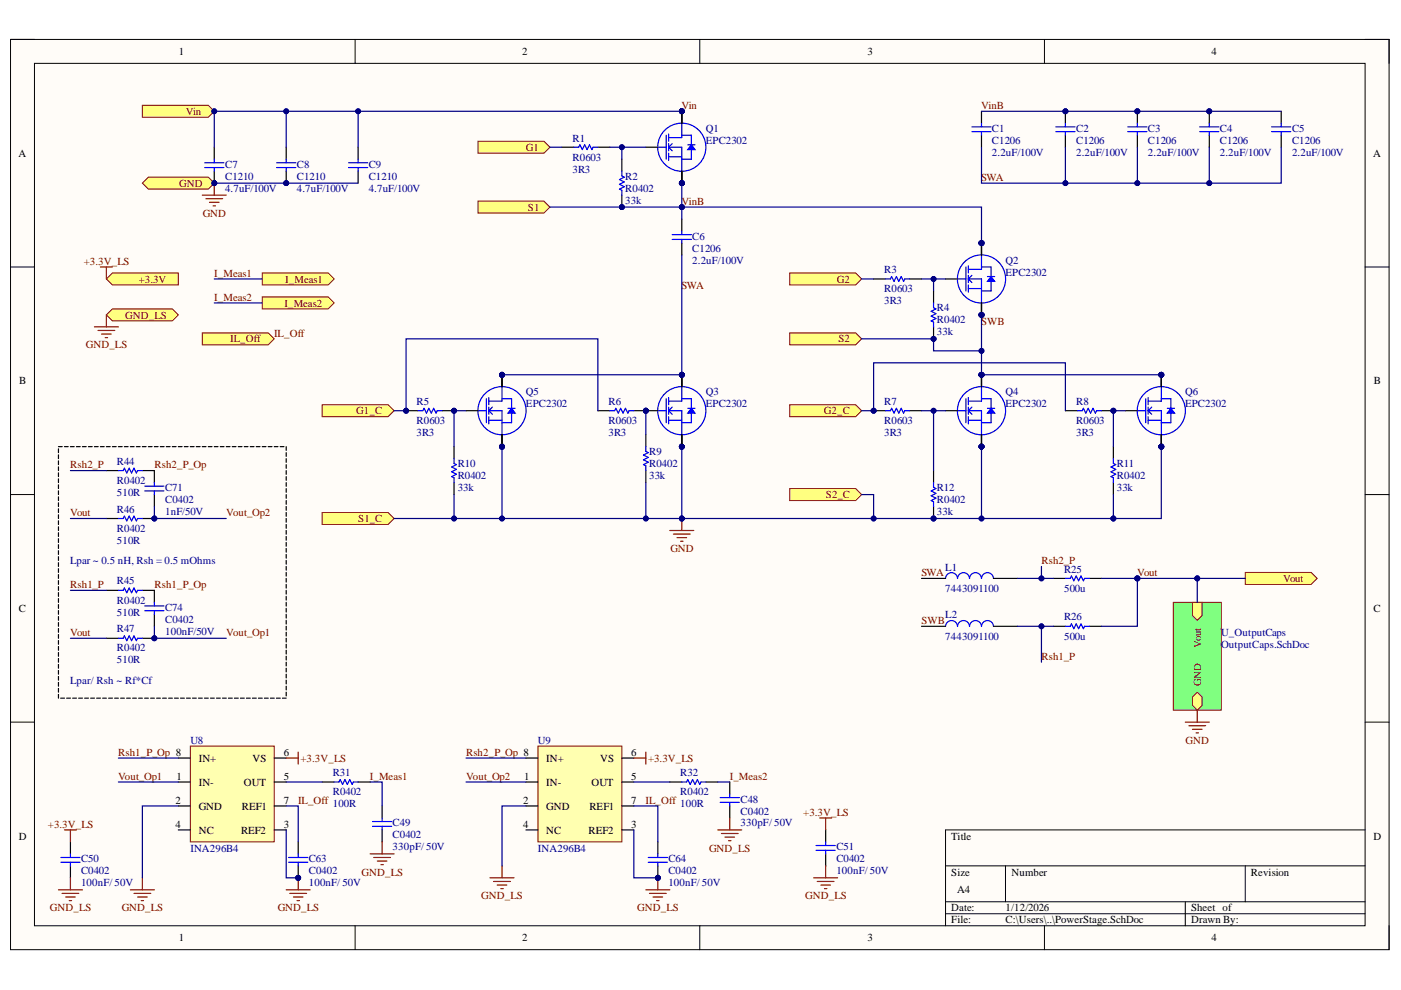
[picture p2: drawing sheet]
<svg xmlns="http://www.w3.org/2000/svg" width="297mm" height="210mm" viewBox="0 0 297 210" stroke-linecap="round" stroke-linejoin="round" font-family="sans-serif">
<defs><g id="words">
<g font-size="2.3">
<text x="37.9" y="11.7">1</text>
<text x="110.7" y="11.7">2</text>
<text x="183.9" y="11.7">3</text>
<text x="256.8" y="11.7">4</text>
<text x="3.9" y="33.3">A</text>
<text x="291.1" y="33.3">A</text>
<text x="4.1" y="81.5">B</text>
<text x="291.3" y="81.5">B</text>
<text x="4" y="129.8">C</text>
<text x="291.2" y="129.8">C</text>
<text x="42.1" y="161.5">IN+</text>
<text x="53.6" y="161.5">VS</text>
<text x="60.2" y="160.3">6</text>
<text x="115.8" y="161.5">IN+</text>
<text x="127.2" y="161.5">VS</text>
<text x="133.8" y="160.3">6</text>
<text x="37.4" y="165.3">1</text>
<text x="42.1" y="166.6">IN-</text>
<text x="51.7" y="166.6">OUT</text>
<text x="60.2" y="165.3">5</text>
<text x="111.2" y="165.3">1</text>
<text x="115.8" y="166.6">IN-</text>
<text x="125.4" y="166.6">OUT</text>
<text x="133.8" y="165.3">5</text>
<text x="37.2" y="170.4">2</text>
<text x="42.1" y="171.7">GND</text>
<text x="51.3" y="171.7">REF1</text>
<text x="60.2" y="170.4">7</text>
<text x="110.9" y="170.4">2</text>
<text x="115.8" y="171.7">GND</text>
<text x="125" y="171.7">REF1</text>
<text x="133.8" y="170.4">7</text>
<text x="4" y="178">D</text>
<text x="37.2" y="175.5">4</text>
<text x="42.1" y="176.8">NC</text>
<text x="51.1" y="176.8">REF2</text>
<text x="60.2" y="175.5">3</text>
<text x="110.9" y="175.5">4</text>
<text x="115.8" y="176.8">NC</text>
<text x="124.8" y="176.8">REF2</text>
<text x="133.8" y="175.5">3</text>
<text x="201.7" y="178">Title</text>
<text x="291.2" y="178">D</text>
<text x="201.7" y="185.6">Size</text>
<text x="214.5" y="185.6">Number</text>
<text x="265.2" y="185.6">Revision</text>
<text x="203" y="189.4">A4</text>
<text x="201.7" y="193.2">Date:</text>
<text x="201.7" y="195.8">File:</text>
<text x="213.2" y="193.2">1/12/2026</text>
<text x="213.2" y="195.8">C:\Users\..\PowerStage.SchDoc</text>
<text x="252.5" y="193.2">Sheet of</text>
<text x="252.5" y="195.8">Drawn By:</text>
<text x="37.9" y="199.6">1</text>
<text x="110.7" y="199.6">2</text>
<text x="183.9" y="199.6">3</text>
<text x="256.8" y="199.6">4</text>
</g>
<g font-size="2.3" fill="#800000">
<text x="144.5" y="23.1">Vin</text>
<text x="208" y="23.1">VinB</text>
<text x="39.4" y="24.3">Vin</text>
<text x="111.5" y="32">G1</text>
<text x="38" y="39.6">GND</text>
<text x="208" y="38.4">SWA</text>
<text x="43" y="46">GND</text>
<text x="111.9" y="44.7">S1</text>
<text x="144.5" y="43.5">VinB</text>
<text x="17.8" y="56.1">+3.3V_LS</text>
<text x="29.4" y="59.9">+3.3V</text>
<text x="45.4" y="58.7">I_Meas1</text>
<text x="60.5" y="59.9">I_Meas1</text>
<text x="177.4" y="59.9">G2</text>
<text x="45.4" y="63.7">I_Meas2</text>
<text x="60.3" y="65">I_Meas2</text>
<text x="144.5" y="61.2">SWA</text>
<text x="26.6" y="67.5">GND_LS</text>
<text x="58.1" y="71.3">IL_Off</text>
<text x="208" y="68.8">SWB</text>
<text x="18.2" y="73.9">GND_LS</text>
<text x="48.8" y="72.6">IL_Off</text>
<text x="177.7" y="72.6">S2</text>
<text x="75.5" y="87.8">G1_C</text>
<text x="174.7" y="87.8">G2_C</text>
<text x="14.9" y="99.3">Rsh2_P</text>
<text x="32.7" y="99.3">Rsh2_P_Op</text>
<text x="175.1" y="105.7">S2_C</text>
<text x="14.9" y="109.5">Vout</text>
<text x="48" y="109.5">Vout_Op2</text>
<text x="76" y="110.7">S1_C</text>
<text x="142.1" y="117.1">GND</text>
<text x="220.8" y="119.6">Rsh2_P</text>
<text x="14.9" y="124.7">Rsh1_P</text>
<text x="32.7" y="124.7">Rsh1_P_Op</text>
<text x="195.3" y="122.1">SWA</text>
<text x="241.1" y="122.1">Vout</text>
<text x="272.1" y="123.4">Vout</text>
<text x="14.9" y="134.8">Vout</text>
<text x="48" y="134.8">Vout_Op1</text>
<text x="195.3" y="132.3">SWB</text>
<text x="254.6" y="137.4" transform="rotate(-90 254.6 137.4)">Vout</text>
<text x="220.8" y="139.9">Rsh1_P</text>
<text x="254.6" y="145.5" transform="rotate(-90 254.6 145.5)">GND</text>
<text x="25" y="160.3">Rsh1_P_Op 8</text>
<text x="63.7" y="161.5">+3.3V_LS</text>
<text x="98.8" y="160.3">Rsh2_P_Op 8</text>
<text x="137.4" y="161.5">+3.3V_LS</text>
<text x="251.3" y="157.7">GND</text>
<text x="25" y="165.3">Vout_Op1</text>
<text x="78.4" y="165.3">I_Meas1</text>
<text x="98.8" y="165.3">Vout_Op2</text>
<text x="154.7" y="165.3">I_Meas2</text>
<text x="63.2" y="170.4">IL_Off</text>
<text x="136.9" y="170.4">IL_Off</text>
<text x="170.3" y="173">+3.3V_LS</text>
<text x="10.2" y="175.5">+3.3V_LS</text>
<text x="76.6" y="185.6">GND_LS</text>
<text x="150.3" y="180.6">GND_LS</text>
<text x="102" y="190.7">GND_LS</text>
<text x="170.7" y="190.7">GND_LS</text>
<text x="10.6" y="193.2">GND_LS</text>
<text x="25.8" y="193.2">GND_LS</text>
<text x="58.9" y="193.2">GND_LS</text>
<text x="135.1" y="193.2">GND_LS</text>
</g>
<g font-size="2.3" fill="#000080">
<text x="149.7" y="27.9">Q1</text>
<text x="210.3" y="27.9">C1</text>
<text x="228.2" y="27.9">C2</text>
<text x="243.4" y="27.9">C3</text>
<text x="258.6" y="27.9">C4</text>
<text x="273.9" y="27.9">C5</text>
<text x="47.7" y="35.6">C7</text>
<text x="62.9" y="35.6">C8</text>
<text x="78.2" y="35.6">C9</text>
<text x="121.4" y="30">R1</text>
<text x="121.4" y="34.1">R0603</text>
<text x="149.7" y="30.5">EPC2302</text>
<text x="210.3" y="33.1">2.2uF/100V</text>
<text x="210.3" y="30.5">C1206</text>
<text x="228.2" y="33.1">2.2uF/100V</text>
<text x="228.2" y="30.5">C1206</text>
<text x="243.4" y="33.1">2.2uF/100V</text>
<text x="243.4" y="30.5">C1206</text>
<text x="258.6" y="33.1">2.2uF/100V</text>
<text x="258.6" y="30.5">C1206</text>
<text x="273.9" y="33.1">2.2uF/100V</text>
<text x="273.9" y="30.5">C1206</text>
<text x="47.7" y="40.7">4.7uF/100V</text>
<text x="47.7" y="38.1">C1210</text>
<text x="62.9" y="40.7">4.7uF/100V</text>
<text x="62.9" y="38.1">C1210</text>
<text x="78.2" y="40.7">4.7uF/100V</text>
<text x="78.2" y="38.1">C1210</text>
<text x="121.4" y="36.6">3R3</text>
<text x="132.6" y="38.1">R2</text>
<text x="132.6" y="40.7">R0402</text>
<text x="132.6" y="43.2">33k</text>
<text x="146.8" y="50.8">C6</text>
<text x="146.8" y="53.3">C1206</text>
<text x="146.8" y="55.9">2.2uF/100V</text>
<text x="187.5" y="57.9">R3</text>
<text x="213.2" y="55.9">Q2</text>
<text x="213.2" y="58.4">EPC2302</text>
<text x="187.5" y="64.5">3R3</text>
<text x="187.5" y="62">R0603</text>
<text x="198.6" y="71.1">33k</text>
<text x="198.6" y="66">R4</text>
<text x="198.6" y="68.6">R0402</text>
<text x="111.5" y="83.8">Q5</text>
<text x="149.7" y="83.8">Q3</text>
<text x="213.2" y="83.8">Q4</text>
<text x="251.3" y="83.8">Q6</text>
<text x="88.3" y="85.8">R5</text>
<text x="88.3" y="89.9">R0603</text>
<text x="111.5" y="86.3">EPC2302</text>
<text x="129" y="85.8">R6</text>
<text x="129" y="89.9">R0603</text>
<text x="149.7" y="86.3">EPC2302</text>
<text x="187.5" y="85.8">R7</text>
<text x="187.5" y="89.9">R0603</text>
<text x="213.2" y="86.3">EPC2302</text>
<text x="228.2" y="85.8">R8</text>
<text x="228.2" y="89.9">R0603</text>
<text x="251.3" y="86.3">EPC2302</text>
<text x="88.3" y="92.5">3R3</text>
<text x="129" y="92.5">3R3</text>
<text x="187.5" y="92.5">3R3</text>
<text x="228.2" y="92.5">3R3</text>
<text x="24.8" y="98.6">R44</text>
<text x="97" y="99.1">R10</text>
<text x="97" y="101.6">R0402</text>
<text x="137.6" y="101.6">33k</text>
<text x="137.6" y="96.5">R9</text>
<text x="137.6" y="99.1">R0402</text>
<text x="236.8" y="99.1">R11</text>
<text x="236.8" y="101.6">R0402</text>
<text x="24.8" y="105.2">510R</text>
<text x="24.8" y="102.6">R0402</text>
<text x="35" y="104.1">C71</text>
<text x="35" y="106.7">C0402</text>
<text x="97" y="104.1">33k</text>
<text x="198.6" y="104.1">R12</text>
<text x="198.6" y="106.7">R0402</text>
<text x="236.8" y="104.1">33k</text>
<text x="24.8" y="108.7">R46</text>
<text x="24.8" y="112.8">R0402</text>
<text x="35" y="109.2">1nF/50V</text>
<text x="198.6" y="109.2">33k</text>
<text x="14.9" y="119.6">Lpar ~ 0.5 nH, Rsh = 0.5 mOhms</text>
<text x="24.8" y="115.3">510R</text>
<text x="24.8" y="123.9">R45</text>
<text x="200.4" y="121">L1</text>
<text x="200.4" y="125.4">7443091100</text>
<text x="225.6" y="121.4">R25</text>
<text x="225.6" y="125.4">500u</text>
<text x="24.8" y="130.5">510R</text>
<text x="24.8" y="128">R0402</text>
<text x="35" y="129.5">C74</text>
<text x="200.4" y="131.1">L2</text>
<text x="225.6" y="131.5">R26</text>
<text x="24.8" y="134.1">R47</text>
<text x="35" y="134.6">100nF/50V</text>
<text x="35" y="132">C0402</text>
<text x="200.4" y="135.6">7443091100</text>
<text x="225.6" y="135.6">500u</text>
<text x="258.9" y="134.8">U_OutputCaps</text>
<text x="258.9" y="137.4">OutputCaps.SchDoc</text>
<text x="24.8" y="140.7">510R</text>
<text x="24.8" y="138.1">R0402</text>
<text x="14.9" y="145">Lpar/ Rsh ~ Rf*Cf</text>
<text x="40.4" y="157.7">U8</text>
<text x="114" y="157.7">U9</text>
<text x="70.6" y="164.6">R31</text>
<text x="144.2" y="164.6">R32</text>
<text x="70.6" y="171.2">100R</text>
<text x="70.6" y="168.6">R0402</text>
<text x="144.2" y="171.2">100R</text>
<text x="144.2" y="168.6">R0402</text>
<text x="157" y="170.2">C48</text>
<text x="157" y="172.7">C0402</text>
<text x="83.2" y="175.2">C49</text>
<text x="83.2" y="177.8">C0402</text>
<text x="157" y="175.2">330pF/ 50V</text>
<text x="17.2" y="182.8">C50</text>
<text x="17.2" y="185.4">C0402</text>
<text x="40.4" y="180.6">INA296B4</text>
<text x="65.5" y="182.8">C63</text>
<text x="65.5" y="185.4">C0402</text>
<text x="83.2" y="180.3">330pF/ 50V</text>
<text x="114" y="180.6">INA296B4</text>
<text x="141.7" y="182.8">C64</text>
<text x="141.7" y="185.4">C0402</text>
<text x="177.3" y="185.4">100nF/ 50V</text>
<text x="177.3" y="180.3">C51</text>
<text x="177.3" y="182.8">C0402</text>
<text x="17.2" y="187.9">100nF/ 50V</text>
<text x="65.5" y="187.9">100nF/ 50V</text>
<text x="141.7" y="187.9">100nF/ 50V</text>
</g>
</g></defs>
<path d="M2.2 8.4h292.3v193h-292.3z" fill-rule="evenodd" fill="#fffcf8"/>
<path d="M2.2 8.4h292.3v193h-292.3z" fill="none" stroke="#000" stroke-width=".21"/>
<path d="M7.3 13.4h282.1v182.9h-282.1z" fill-rule="evenodd" fill="#fffcf8"/>
<g fill="none" stroke="#000" stroke-width=".21">
<path d="M2.2 8.4h5.1M7.3 13.4h282.1v182.9h-282.1zM75.3 8.4v5M148.4 8.4v5M221.4 8.4v5M289.4 8.4h5.1v5M2.2 56.6h5.1M289.4 56.6h5.1M2.2 104.9h5.1M289.4 104.9h5.1M2.2 153.1h5.1M289.4 153.1h5.1"/>
<path d="M289.4 176h-88.9v20.3M75.3 196.3v5.1M148.4 196.3v5.1M200.5 183.6h88.9M200.5 191.2h88.9M200.5 193.7h88.9M213.2 183.6v7.6M221.4 196.3v5.1M251.3 191.2v5.1M264 183.6v7.6M294.5 196.3v5.1"/>
</g>
<circle cx="208.1" cy="51.5" r=".51" fill="#000080"/>
<circle cx="208.1" cy="51.5" r=".51" fill="none" stroke="#000080" stroke-width=".21"/>
<circle cx="208.1" cy="51.5" r=".51" fill="#000080"/>
<circle cx="208.1" cy="51.5" r=".51" fill="none" stroke="#000080" stroke-width=".21"/>
<circle cx="208.1" cy="66.8" r=".51" fill="#000080"/>
<circle cx="208.1" cy="66.8" r=".51" fill="none" stroke="#000080" stroke-width=".21"/>
<circle cx="208.1" cy="66.8" r=".51" fill="#000080"/>
<circle cx="208.1" cy="66.8" r=".51" fill="none" stroke="#000080" stroke-width=".21"/>
<circle cx="208.1" cy="66.8" r=".51" fill="#000080"/>
<circle cx="208.1" cy="66.8" r=".51" fill="none" stroke="#000080" stroke-width=".21"/>
<circle cx="208.1" cy="51.5" r=".51" fill="#000080"/>
<circle cx="208.1" cy="51.5" r=".51" fill="none" stroke="#000080" stroke-width=".21"/>
<path d="M203 59.1h1.8M205.3 59.1h2.8v5.1M205.3 59.1l.8 .8M205.3 56.4v1.5M206.1 58.4l-.8 .7M208.1 54.1v3M210.1 56.6v2M210.1 59.7v2M205.3 60.4v1.5" fill="none" stroke="#00f" stroke-width=".25"/>
<path d="M210.1 58.6l.8 1.1h-1.5z" fill="#00f"/>
<path d="M203 58.9a5.1 5.1 0 0 1 7.5-4.2 5.1 5.1 0 0 1 .7 8.6 5.1 5.1 0 0 1-8.1-3.1l-.1-.9M204.8 56.6v5.1M205.3 57.1h2.8M205.3 58.4v1.5M208.1 56.6h2M209.4 58.6h1.5M210.1 58.6l.8 1.1h-1.5zM205.3 61.2h2.8M208.1 61.7h2" fill="none" stroke="#00f" stroke-width=".25"/>
<path d="M200.5 59.1h2.5M208.1 51.5v2.6" fill="none" stroke="#000" stroke-width=".25"/>
<circle cx="208.1" cy="51.5" r=".51" fill="#000080"/>
<circle cx="208.1" cy="51.5" r=".51" fill="none" stroke="#000080" stroke-width=".21"/>
<path d="M208.1 51.5v2.6" fill="none" stroke="#000" stroke-width=".25"/>
<circle cx="208.1" cy="51.5" r=".51" fill="#000080"/>
<circle cx="208.1" cy="51.5" r=".51" fill="none" stroke="#000080" stroke-width=".21"/>
<path d="M208.1 64.2v2.6" fill="none" stroke="#000" stroke-width=".25"/>
<circle cx="208.1" cy="66.8" r=".51" fill="#000080"/>
<circle cx="208.1" cy="66.8" r=".51" fill="none" stroke="#000080" stroke-width=".21"/>
<path d="M208.1 64.2v2.6" fill="none" stroke="#000" stroke-width=".25"/>
<circle cx="208.1" cy="66.8" r=".51" fill="#000080"/>
<circle cx="208.1" cy="66.8" r=".51" fill="none" stroke="#000080" stroke-width=".21"/>
<path d="M208.1 64.2v2.6" fill="none" stroke="#000" stroke-width=".25"/>
<circle cx="208.1" cy="66.8" r=".51" fill="#000080"/>
<circle cx="208.1" cy="66.8" r=".51" fill="none" stroke="#000080" stroke-width=".21"/>
<path d="M208.1 51.5v2.6" fill="none" stroke="#000" stroke-width=".25"/>
<circle cx="208.1" cy="51.5" r=".51" fill="#000080"/>
<circle cx="208.1" cy="51.5" r=".51" fill="none" stroke="#000080" stroke-width=".21"/>
<circle cx="208.1" cy="79.5" r=".51" fill="#000080"/>
<circle cx="208.1" cy="79.5" r=".51" fill="none" stroke="#000080" stroke-width=".21"/>
<circle cx="208.1" cy="79.5" r=".51" fill="#000080"/>
<circle cx="208.1" cy="79.5" r=".51" fill="none" stroke="#000080" stroke-width=".21"/>
<circle cx="208.1" cy="94.7" r=".51" fill="#000080"/>
<circle cx="208.1" cy="94.7" r=".51" fill="none" stroke="#000080" stroke-width=".21"/>
<circle cx="208.1" cy="94.7" r=".51" fill="#000080"/>
<circle cx="208.1" cy="94.7" r=".51" fill="none" stroke="#000080" stroke-width=".21"/>
<circle cx="208.1" cy="94.7" r=".51" fill="#000080"/>
<circle cx="208.1" cy="94.7" r=".51" fill="none" stroke="#000080" stroke-width=".21"/>
<circle cx="208.1" cy="79.5" r=".51" fill="#000080"/>
<circle cx="208.1" cy="79.5" r=".51" fill="none" stroke="#000080" stroke-width=".21"/>
<path d="M203 87.1h1.8M205.3 87.1h2.8v5.1M205.3 87.1l.8 .7M205.3 84.3v1.5M205.3 88.3v1.6M206.1 86.3l-.8 .8M208.1 82v3.1M210.1 84.5v2.1M210.1 87.6v2" fill="none" stroke="#00f" stroke-width=".25"/>
<path d="M210.1 86.6l.8 1h-1.5z" fill="#00f"/>
<path d="M203 86.9a5.1 5.1 0 0 1 7.5-4.3 5.1 5.1 0 0 1 .7 8.6 5.1 5.1 0 0 1-8.1-3.1l-.1-.9M204.8 84.5v5.1M205.3 85.1h2.8M205.3 89.1h2.8M205.3 86.3v1.5M208.1 84.5h2M208.1 89.6h2M209.4 86.6h1.5M210.1 86.6l.8 1h-1.5z" fill="none" stroke="#00f" stroke-width=".25"/>
<path d="M208.1 79.5v2.5M200.5 87.1h2.5" fill="none" stroke="#000" stroke-width=".25"/>
<circle cx="208.1" cy="79.5" r=".51" fill="#000080"/>
<circle cx="208.1" cy="79.5" r=".51" fill="none" stroke="#000080" stroke-width=".21"/>
<path d="M208.1 79.5v2.5" fill="none" stroke="#000" stroke-width=".25"/>
<circle cx="208.1" cy="79.5" r=".51" fill="#000080"/>
<circle cx="208.1" cy="79.5" r=".51" fill="none" stroke="#000080" stroke-width=".21"/>
<path d="M208.1 92.2v2.5" fill="none" stroke="#000" stroke-width=".25"/>
<circle cx="208.1" cy="94.7" r=".51" fill="#000080"/>
<circle cx="208.1" cy="94.7" r=".51" fill="none" stroke="#000080" stroke-width=".21"/>
<path d="M208.1 92.2v2.5" fill="none" stroke="#000" stroke-width=".25"/>
<circle cx="208.1" cy="94.7" r=".51" fill="#000080"/>
<circle cx="208.1" cy="94.7" r=".51" fill="none" stroke="#000080" stroke-width=".21"/>
<path d="M208.1 92.2v2.5" fill="none" stroke="#000" stroke-width=".25"/>
<circle cx="208.1" cy="94.7" r=".51" fill="#000080"/>
<circle cx="208.1" cy="94.7" r=".51" fill="none" stroke="#000080" stroke-width=".21"/>
<path d="M208.1 79.5v2.5" fill="none" stroke="#000" stroke-width=".25"/>
<circle cx="208.1" cy="79.5" r=".51" fill="#000080"/>
<circle cx="208.1" cy="79.5" r=".51" fill="none" stroke="#000080" stroke-width=".21"/>
<circle cx="144.6" cy="23.6" r=".51" fill="#000080"/>
<circle cx="144.6" cy="23.6" r=".51" fill="none" stroke="#000080" stroke-width=".21"/>
<circle cx="144.6" cy="23.6" r=".51" fill="#000080"/>
<circle cx="144.6" cy="23.6" r=".51" fill="none" stroke="#000080" stroke-width=".21"/>
<circle cx="144.6" cy="38.8" r=".51" fill="#000080"/>
<circle cx="144.6" cy="38.8" r=".51" fill="none" stroke="#000080" stroke-width=".21"/>
<circle cx="144.6" cy="38.8" r=".51" fill="#000080"/>
<circle cx="144.6" cy="38.8" r=".51" fill="none" stroke="#000080" stroke-width=".21"/>
<circle cx="144.6" cy="38.8" r=".51" fill="#000080"/>
<circle cx="144.6" cy="38.8" r=".51" fill="none" stroke="#000080" stroke-width=".21"/>
<circle cx="144.6" cy="23.6" r=".51" fill="#000080"/>
<circle cx="144.6" cy="23.6" r=".51" fill="none" stroke="#000080" stroke-width=".21"/>
<path d="M139.5 31.2h1.8M141.8 31.2h2.8v5.1M141.8 31.2l.7 .8M141.8 28.4v1.5M141.8 32.5v1.5M142.5 30.5l-.7 .7M144.6 26.1v3.1M146.6 28.7v2M146.6 31.7v2.1" fill="none" stroke="#00f" stroke-width=".25"/>
<path d="M146.6 30.7l.8 1h-1.6z" fill="#00f"/>
<path d="M139.5 31a5.1 5.1 0 0 1 7.7-4.1 5.1 5.1 0 0 1-.1 8.8 5.1 5.1 0 0 1-7.7-4.3M141.3 28.7v5.1M141.8 29.2h2.8M141.8 33.2h2.8M141.8 30.5v1.5M144.6 28.7h2M144.6 33.8h2M145.8 30.7h1.6M146.6 30.7l.8 1h-1.6z" fill="none" stroke="#00f" stroke-width=".25"/>
<path d="M136.9 31.2h2.6M144.6 23.6v2.5" fill="none" stroke="#000" stroke-width=".25"/>
<circle cx="144.6" cy="23.6" r=".51" fill="#000080"/>
<circle cx="144.6" cy="23.6" r=".51" fill="none" stroke="#000080" stroke-width=".21"/>
<path d="M144.6 23.6v2.5" fill="none" stroke="#000" stroke-width=".25"/>
<circle cx="144.6" cy="23.6" r=".51" fill="#000080"/>
<circle cx="144.6" cy="23.6" r=".51" fill="none" stroke="#000080" stroke-width=".21"/>
<path d="M144.6 36.3v2.5" fill="none" stroke="#000" stroke-width=".25"/>
<circle cx="144.6" cy="38.8" r=".51" fill="#000080"/>
<circle cx="144.6" cy="38.8" r=".51" fill="none" stroke="#000080" stroke-width=".21"/>
<path d="M144.6 36.3v2.5" fill="none" stroke="#000" stroke-width=".25"/>
<circle cx="144.6" cy="38.8" r=".51" fill="#000080"/>
<circle cx="144.6" cy="38.8" r=".51" fill="none" stroke="#000080" stroke-width=".21"/>
<path d="M144.6 36.3v2.5" fill="none" stroke="#000" stroke-width=".25"/>
<circle cx="144.6" cy="38.8" r=".51" fill="#000080"/>
<circle cx="144.6" cy="38.8" r=".51" fill="none" stroke="#000080" stroke-width=".21"/>
<path d="M144.6 23.6v2.5" fill="none" stroke="#000" stroke-width=".25"/>
<circle cx="144.6" cy="23.6" r=".51" fill="#000080"/>
<circle cx="144.6" cy="23.6" r=".51" fill="none" stroke="#000080" stroke-width=".21"/>
<circle cx="136.9" cy="87.1" r=".51" fill="#000080"/>
<circle cx="136.9" cy="87.1" r=".51" fill="none" stroke="#000080" stroke-width=".21"/>
<circle cx="144.6" cy="79.5" r=".51" fill="#000080"/>
<circle cx="144.6" cy="79.5" r=".51" fill="none" stroke="#000080" stroke-width=".21"/>
<circle cx="144.6" cy="79.5" r=".51" fill="#000080"/>
<circle cx="144.6" cy="79.5" r=".51" fill="none" stroke="#000080" stroke-width=".21"/>
<circle cx="144.6" cy="94.7" r=".51" fill="#000080"/>
<circle cx="144.6" cy="94.7" r=".51" fill="none" stroke="#000080" stroke-width=".21"/>
<circle cx="144.6" cy="94.7" r=".51" fill="#000080"/>
<circle cx="144.6" cy="94.7" r=".51" fill="none" stroke="#000080" stroke-width=".21"/>
<circle cx="144.6" cy="94.7" r=".51" fill="#000080"/>
<circle cx="144.6" cy="94.7" r=".51" fill="none" stroke="#000080" stroke-width=".21"/>
<circle cx="144.6" cy="79.5" r=".51" fill="#000080"/>
<circle cx="144.6" cy="79.5" r=".51" fill="none" stroke="#000080" stroke-width=".21"/>
<path d="M139.5 87.1h1.8M141.8 87.1h2.8v5.1M141.8 87.1l.7 .7M141.8 84.3v1.5M141.8 88.3v1.6M142.5 86.3l-.7 .8M144.6 82v3M146.6 84.5v2.1M146.6 87.6v2" fill="none" stroke="#00f" stroke-width=".25"/>
<path d="M146.6 86.6l.8 1h-1.6z" fill="#00f"/>
<path d="M139.5 86.9a5.1 5.1 0 0 1 7.7-4.1 5.1 5.1 0 0 1-.1 8.8 5.1 5.1 0 0 1-7.7-4.4M141.3 84.5v5.1M141.8 85h2.8M141.8 89.1h2.8M141.8 86.3v1.5M144.6 84.5h2M144.6 89.6h2M145.8 86.6h1.6M146.6 86.6l.8 1h-1.6z" fill="none" stroke="#00f" stroke-width=".25"/>
<path d="M136.9 87.1h2.6" fill="none" stroke="#000" stroke-width=".25"/>
<circle cx="136.9" cy="87.1" r=".51" fill="#000080"/>
<circle cx="136.9" cy="87.1" r=".51" fill="none" stroke="#000080" stroke-width=".21"/>
<path d="M144.6 79.5v2.5" fill="none" stroke="#000" stroke-width=".25"/>
<circle cx="144.6" cy="79.5" r=".51" fill="#000080"/>
<circle cx="144.6" cy="79.5" r=".51" fill="none" stroke="#000080" stroke-width=".21"/>
<path d="M144.6 79.5v2.5" fill="none" stroke="#000" stroke-width=".25"/>
<circle cx="144.6" cy="79.5" r=".51" fill="#000080"/>
<circle cx="144.6" cy="79.5" r=".51" fill="none" stroke="#000080" stroke-width=".21"/>
<path d="M144.6 92.2v2.5" fill="none" stroke="#000" stroke-width=".25"/>
<circle cx="144.6" cy="94.7" r=".51" fill="#000080"/>
<circle cx="144.6" cy="94.7" r=".51" fill="none" stroke="#000080" stroke-width=".21"/>
<path d="M144.6 92.2v2.5" fill="none" stroke="#000" stroke-width=".25"/>
<circle cx="144.6" cy="94.7" r=".51" fill="#000080"/>
<circle cx="144.6" cy="94.7" r=".51" fill="none" stroke="#000080" stroke-width=".21"/>
<path d="M144.6 92.2v2.5" fill="none" stroke="#000" stroke-width=".25"/>
<circle cx="144.6" cy="94.7" r=".51" fill="#000080"/>
<circle cx="144.6" cy="94.7" r=".51" fill="none" stroke="#000080" stroke-width=".21"/>
<path d="M144.6 79.5v2.5" fill="none" stroke="#000" stroke-width=".25"/>
<circle cx="144.6" cy="79.5" r=".51" fill="#000080"/>
<circle cx="144.6" cy="79.5" r=".51" fill="none" stroke="#000080" stroke-width=".21"/>
<path d="M144.6 46.4v2.6M144.6 51.5v2.6" fill="none" stroke="#000" stroke-width=".25"/>
<path d="M142.5 49.7h4.1M142.5 50.8h4.1M144.6 49v.7M144.6 50.8v.7" fill="none" stroke="#00f" stroke-width=".25"/>
<circle cx="144.6" cy="43.9" r=".51" fill="#000080"/>
<circle cx="144.6" cy="43.9" r=".51" fill="none" stroke="#000080" stroke-width=".21"/>
<circle cx="144.6" cy="23.6" r=".51" fill="#000080"/>
<circle cx="144.6" cy="23.6" r=".51" fill="none" stroke="#000080" stroke-width=".21"/>
<path d="M142 112.5h5.1M142.8 113.2h3.5M143.5 114h2.1M144.3 114.8h.5M144.6 109.9v2.6" fill="none" stroke="#800000" stroke-width=".25"/>
<circle cx="144.6" cy="109.9" r=".51" fill="#000080"/>
<circle cx="144.6" cy="109.9" r=".51" fill="none" stroke="#000080" stroke-width=".21"/>
<path d="M208.1 23.6v2.5M208.1 28.7v2.5" fill="none" stroke="#000" stroke-width=".25"/>
<path d="M206.1 26.9h4M206.1 27.9h4M208.1 26.1v.8M208.1 27.9v.8" fill="none" stroke="#00f" stroke-width=".25"/>
<circle cx="225.9" cy="23.6" r=".51" fill="#000080"/>
<circle cx="225.9" cy="23.6" r=".51" fill="none" stroke="#000080" stroke-width=".21"/>
<path d="M225.9 23.6v2.5M225.9 28.7v2.5" fill="none" stroke="#000" stroke-width=".25"/>
<circle cx="225.9" cy="23.6" r=".51" fill="#000080"/>
<circle cx="225.9" cy="23.6" r=".51" fill="none" stroke="#000080" stroke-width=".21"/>
<path d="M223.9 26.9h4M223.9 27.9h4M225.9 26.1v.8M225.9 27.9v.8" fill="none" stroke="#00f" stroke-width=".25"/>
<circle cx="241.1" cy="23.6" r=".51" fill="#000080"/>
<circle cx="241.1" cy="23.6" r=".51" fill="none" stroke="#000080" stroke-width=".21"/>
<path d="M241.1 23.6v2.5M241.1 28.7v2.5" fill="none" stroke="#000" stroke-width=".25"/>
<circle cx="241.1" cy="23.6" r=".51" fill="#000080"/>
<circle cx="241.1" cy="23.6" r=".51" fill="none" stroke="#000080" stroke-width=".21"/>
<path d="M239.1 26.9h4.1M239.1 27.9h4.1M241.1 26.1v.8M241.1 27.9v.8" fill="none" stroke="#00f" stroke-width=".25"/>
<circle cx="256.4" cy="23.6" r=".51" fill="#000080"/>
<circle cx="256.4" cy="23.6" r=".51" fill="none" stroke="#000080" stroke-width=".21"/>
<path d="M256.4 23.6v2.5M256.4 28.7v2.5" fill="none" stroke="#000" stroke-width=".25"/>
<circle cx="256.4" cy="23.6" r=".51" fill="#000080"/>
<circle cx="256.4" cy="23.6" r=".51" fill="none" stroke="#000080" stroke-width=".21"/>
<path d="M254.4 26.9h4M254.4 27.9h4M256.4 26.1v.8M256.4 27.9v.8M269.6 26.9h4.1M269.6 27.9h4.1M271.6 26.1v.8M271.6 27.9v.8" fill="none" stroke="#00f" stroke-width=".25"/>
<path d="M271.6 23.6v2.5M271.6 28.7v2.5" fill="none" stroke="#000" stroke-width=".25"/>
<circle cx="246.2" cy="79.5" r=".51" fill="#000080"/>
<circle cx="246.2" cy="79.5" r=".51" fill="none" stroke="#000080" stroke-width=".21"/>
<circle cx="246.2" cy="79.5" r=".51" fill="#000080"/>
<circle cx="246.2" cy="79.5" r=".51" fill="none" stroke="#000080" stroke-width=".21"/>
<circle cx="246.2" cy="94.7" r=".51" fill="#000080"/>
<circle cx="246.2" cy="94.7" r=".51" fill="none" stroke="#000080" stroke-width=".21"/>
<circle cx="246.2" cy="94.7" r=".51" fill="#000080"/>
<circle cx="246.2" cy="94.7" r=".51" fill="none" stroke="#000080" stroke-width=".21"/>
<circle cx="246.2" cy="94.7" r=".51" fill="#000080"/>
<circle cx="246.2" cy="94.7" r=".51" fill="none" stroke="#000080" stroke-width=".21"/>
<circle cx="246.2" cy="79.5" r=".51" fill="#000080"/>
<circle cx="246.2" cy="79.5" r=".51" fill="none" stroke="#000080" stroke-width=".21"/>
<path d="M241.1 87.1h1.8M243.4 87.1h2.8v5.1M243.4 87.1l.8 .7M243.4 84.3v1.5M243.4 88.3v1.6M244.2 86.3l-.8 .8M246.2 82v3.1M248.2 84.5v2.1M248.2 87.6v2" fill="none" stroke="#00f" stroke-width=".25"/>
<path d="M248.2 86.6l.8 1h-1.5z" fill="#00f"/>
<path d="M241.1 86.9a5.1 5.1 0 0 1 7.5-4.3 5.1 5.1 0 0 1 .7 8.6 5.1 5.1 0 0 1-8.1-3.1l-.1-.9M242.9 84.5v5.1M243.4 85.1h2.8M243.4 89.1h2.8M243.4 86.3v1.5M246.2 84.5h2M246.2 89.6h2M247.5 86.6h1.5M248.2 86.6l.8 1h-1.5z" fill="none" stroke="#00f" stroke-width=".25"/>
<path d="M246.2 79.5v2.5M238.6 87.1h2.5" fill="none" stroke="#000" stroke-width=".25"/>
<circle cx="246.2" cy="79.5" r=".51" fill="#000080"/>
<circle cx="246.2" cy="79.5" r=".51" fill="none" stroke="#000080" stroke-width=".21"/>
<path d="M246.2 79.5v2.5" fill="none" stroke="#000" stroke-width=".25"/>
<circle cx="246.2" cy="79.5" r=".51" fill="#000080"/>
<circle cx="246.2" cy="79.5" r=".51" fill="none" stroke="#000080" stroke-width=".21"/>
<path d="M246.2 92.2v2.5" fill="none" stroke="#000" stroke-width=".25"/>
<circle cx="246.2" cy="94.7" r=".51" fill="#000080"/>
<circle cx="246.2" cy="94.7" r=".51" fill="none" stroke="#000080" stroke-width=".21"/>
<path d="M246.2 92.2v2.5" fill="none" stroke="#000" stroke-width=".25"/>
<circle cx="246.2" cy="94.7" r=".51" fill="#000080"/>
<circle cx="246.2" cy="94.7" r=".51" fill="none" stroke="#000080" stroke-width=".21"/>
<path d="M246.2 92.2v2.5" fill="none" stroke="#000" stroke-width=".25"/>
<circle cx="246.2" cy="94.7" r=".51" fill="#000080"/>
<circle cx="246.2" cy="94.7" r=".51" fill="none" stroke="#000080" stroke-width=".21"/>
<path d="M246.2 79.5v2.5" fill="none" stroke="#000" stroke-width=".25"/>
<circle cx="246.2" cy="79.5" r=".51" fill="#000080"/>
<circle cx="246.2" cy="79.5" r=".51" fill="none" stroke="#000080" stroke-width=".21"/>
<circle cx="106.4" cy="79.5" r=".51" fill="#000080"/>
<circle cx="106.4" cy="79.5" r=".51" fill="none" stroke="#000080" stroke-width=".21"/>
<circle cx="106.4" cy="79.5" r=".51" fill="#000080"/>
<circle cx="106.4" cy="79.5" r=".51" fill="none" stroke="#000080" stroke-width=".21"/>
<circle cx="106.4" cy="94.7" r=".51" fill="#000080"/>
<circle cx="106.4" cy="94.7" r=".51" fill="none" stroke="#000080" stroke-width=".21"/>
<circle cx="106.4" cy="94.7" r=".51" fill="#000080"/>
<circle cx="106.4" cy="94.7" r=".51" fill="none" stroke="#000080" stroke-width=".21"/>
<circle cx="106.4" cy="94.7" r=".51" fill="#000080"/>
<circle cx="106.4" cy="94.7" r=".51" fill="none" stroke="#000080" stroke-width=".21"/>
<circle cx="106.4" cy="79.5" r=".51" fill="#000080"/>
<circle cx="106.4" cy="79.5" r=".51" fill="none" stroke="#000080" stroke-width=".21"/>
<path d="M101.3 87.1h1.8M103.6 87.1h2.8v5.1M103.6 87.1l.8 .7M103.6 84.3v1.5M103.6 88.3v1.6M104.4 86.3l-.8 .8M106.4 82v3M108.5 84.5v2.1M108.5 87.6v2" fill="none" stroke="#00f" stroke-width=".25"/>
<path d="M108.5 86.6l.7 1h-1.5z" fill="#00f"/>
<path d="M101.3 86.9a5.1 5.1 0 0 1 7.8-4.1 5.1 5.1 0 0 1-.1 8.8 5.1 5.1 0 0 1-7.7-4.4M103.1 84.5v5.1M103.6 85h2.8M103.6 89.1h2.8M103.6 86.3v1.5M106.4 84.5h2.1M106.4 89.6h2.1M107.7 86.6h1.5M108.5 86.6l.7 1h-1.5z" fill="none" stroke="#00f" stroke-width=".25"/>
<path d="M106.4 79.5v2.5M98.8 87.1h2.5" fill="none" stroke="#000" stroke-width=".25"/>
<circle cx="106.4" cy="79.5" r=".51" fill="#000080"/>
<circle cx="106.4" cy="79.5" r=".51" fill="none" stroke="#000080" stroke-width=".21"/>
<path d="M106.4 79.5v2.5" fill="none" stroke="#000" stroke-width=".25"/>
<circle cx="106.4" cy="79.5" r=".51" fill="#000080"/>
<circle cx="106.4" cy="79.5" r=".51" fill="none" stroke="#000080" stroke-width=".21"/>
<path d="M106.4 92.2v2.5" fill="none" stroke="#000" stroke-width=".25"/>
<circle cx="106.4" cy="94.7" r=".51" fill="#000080"/>
<circle cx="106.4" cy="94.7" r=".51" fill="none" stroke="#000080" stroke-width=".21"/>
<path d="M106.4 92.2v2.5" fill="none" stroke="#000" stroke-width=".25"/>
<circle cx="106.4" cy="94.7" r=".51" fill="#000080"/>
<circle cx="106.4" cy="94.7" r=".51" fill="none" stroke="#000080" stroke-width=".21"/>
<path d="M106.4 92.2v2.5" fill="none" stroke="#000" stroke-width=".25"/>
<circle cx="106.4" cy="94.7" r=".51" fill="#000080"/>
<circle cx="106.4" cy="94.7" r=".51" fill="none" stroke="#000080" stroke-width=".21"/>
<path d="M106.4 79.5v2.5" fill="none" stroke="#000" stroke-width=".25"/>
<circle cx="106.4" cy="79.5" r=".51" fill="#000080"/>
<circle cx="106.4" cy="79.5" r=".51" fill="none" stroke="#000080" stroke-width=".21"/>
<path d="M200.5 122.6a1.27 1.27 0 0 1 1.2-1.2 1.27 1.27 0 0 1 1.3 1.2 1.28 1.28 0 0 1 1.3-1.2 1.28 1.28 0 0 1 1.3 1.2 1.27 1.27 0 0 1 1.2-1.2 1.27 1.27 0 0 1 1.3 1.2 1.27 1.27 0 0 1 1.3-1.2 1.27 1.27 0 0 1 1.2 1.2M200.5 132.8a1.27 1.27 0 0 1 1.2-1.2 1.27 1.27 0 0 1 1.3 1.2 1.28 1.28 0 0 1 1.3-1.2 1.28 1.28 0 0 1 1.3 1.2 1.27 1.27 0 0 1 1.2-1.2 1.27 1.27 0 0 1 1.3 1.2 1.27 1.27 0 0 1 1.3-1.2 1.27 1.27 0 0 1 1.2 1.2" fill="none" stroke="#00f" stroke-width=".25"/>
<path d="M195.4 122.6h5.1M195.4 132.8h5.1M210.6 122.6h5.1M210.6 132.8h5.1" fill="none" stroke="#000" stroke-width=".25"/>
<path d="M45.4 38.8v2.6M42.9 41.4h5.1M43.7 42.1h3.5M44.4 42.9h2.1M45.2 43.7h.5" fill="none" stroke="#800000" stroke-width=".25"/>
<circle cx="45.4" cy="38.8" r=".51" fill="#000080"/>
<circle cx="45.4" cy="38.8" r=".51" fill="none" stroke="#000080" stroke-width=".21"/>
<path d="M75.9 31.2v2.6M75.9 36.3v2.5" fill="none" stroke="#000" stroke-width=".25"/>
<path d="M73.9 34.5h4.1M73.9 35.5h4.1M75.9 33.8v.7M75.9 35.5v.8" fill="none" stroke="#00f" stroke-width=".25"/>
<circle cx="60.7" cy="38.8" r=".51" fill="#000080"/>
<circle cx="60.7" cy="38.8" r=".51" fill="none" stroke="#000080" stroke-width=".21"/>
<path d="M60.7 36.3v2.5" fill="none" stroke="#000" stroke-width=".25"/>
<circle cx="60.7" cy="38.8" r=".51" fill="#000080"/>
<circle cx="60.7" cy="38.8" r=".51" fill="none" stroke="#000080" stroke-width=".21"/>
<path d="M60.7 31.2v2.6" fill="none" stroke="#000" stroke-width=".25"/>
<path d="M58.6 34.5h4.1M58.6 35.5h4.1M60.7 33.8v.7M60.7 35.5v.8" fill="none" stroke="#00f" stroke-width=".25"/>
<circle cx="45.4" cy="38.8" r=".51" fill="#000080"/>
<circle cx="45.4" cy="38.8" r=".51" fill="none" stroke="#000080" stroke-width=".21"/>
<path d="M45.4 36.3v2.5" fill="none" stroke="#000" stroke-width=".25"/>
<circle cx="45.4" cy="38.8" r=".51" fill="#000080"/>
<circle cx="45.4" cy="38.8" r=".51" fill="none" stroke="#000080" stroke-width=".21"/>
<path d="M45.4 31.2v2.6" fill="none" stroke="#000" stroke-width=".25"/>
<path d="M43.4 34.5h4.1M43.4 35.5h4.1M45.4 33.8v.7M45.4 35.5v.8" fill="none" stroke="#00f" stroke-width=".25"/>
<path d="M30.2 38.8l1.3-1.2h12.7l1.2 1.2-1.2 1.3h-12.7z" fill-rule="evenodd" fill="#ffff80"/>
<path d="M30.2 38.8l1.3-1.2h12.7l1.2 1.2-1.2 1.3h-12.7z" fill="none" stroke="#800000" stroke-width=".21"/>
<circle cx="45.4" cy="38.8" r=".51" fill="#000080"/>
<circle cx="45.4" cy="38.8" r=".51" fill="none" stroke="#000080" stroke-width=".21"/>
<path d="M30.2 22.3h14l1.2 1.3-1.2 1.3h-14z" fill-rule="evenodd" fill="#ffff80"/>
<path d="M30.2 22.3h14l1.2 1.3-1.2 1.3h-14z" fill="none" stroke="#800000" stroke-width=".21"/>
<circle cx="45.4" cy="23.6" r=".51" fill="#000080"/>
<circle cx="45.4" cy="23.6" r=".51" fill="none" stroke="#000080" stroke-width=".21"/>
<path d="M236.1 94.7v2.5M236.1 102.3v2.6" fill="none" stroke="#000" stroke-width=".25"/>
<path d="M236.1 97.2v1.1l.5 .2-1.1 .5 1.1 .5-1.1 .5 1.1 .5-1.1 .5 .6 .3v1" fill="none" stroke="#00f" stroke-width=".25"/>
<circle cx="197.9" cy="109.9" r=".51" fill="#000080"/>
<circle cx="197.9" cy="109.9" r=".51" fill="none" stroke="#000080" stroke-width=".21"/>
<path d="M197.9 99.8v2.5M197.9 107.4v2.5" fill="none" stroke="#000" stroke-width=".25"/>
<circle cx="197.9" cy="109.9" r=".51" fill="#000080"/>
<circle cx="197.9" cy="109.9" r=".51" fill="none" stroke="#000080" stroke-width=".21"/>
<path d="M197.9 102.3v1l.5 .3-1 .5 1 .5-1 .5 1 .5-1 .5 .5 .3v1" fill="none" stroke="#00f" stroke-width=".25"/>
<circle cx="197.9" cy="71.8" r=".51" fill="#000080"/>
<circle cx="197.9" cy="71.8" r=".51" fill="none" stroke="#000080" stroke-width=".21"/>
<path d="M197.9 61.7v2.5M197.9 69.3v2.5" fill="none" stroke="#000" stroke-width=".25"/>
<circle cx="197.9" cy="71.8" r=".51" fill="#000080"/>
<circle cx="197.9" cy="71.8" r=".51" fill="none" stroke="#000080" stroke-width=".21"/>
<path d="M197.9 64.2v1l.5 .3-1 .5 1 .5-1 .5 1 .5-1 .5 .5 .3v1M96.3 97.2v1.1l.5 .2-1 .5 1 .5-1 .5 1 .5-1 .5 .5 .3v1M136.9 94.7v1l.5 .3-1 .5 1 .5-1 .5 1 .5-1 .5 .5 .3v1" fill="none" stroke="#00f" stroke-width=".25"/>
<path d="M96.3 94.7v2.5M136.9 92.2v2.5M136.9 99.8v2.5M96.3 102.3v2.6" fill="none" stroke="#000" stroke-width=".25"/>
<circle cx="131.8" cy="43.9" r=".51" fill="#000080"/>
<circle cx="131.8" cy="43.9" r=".51" fill="none" stroke="#000080" stroke-width=".21"/>
<path d="M131.8 33.8v2.5M131.8 41.4v2.5" fill="none" stroke="#000" stroke-width=".25"/>
<circle cx="131.8" cy="43.9" r=".51" fill="#000080"/>
<circle cx="131.8" cy="43.9" r=".51" fill="none" stroke="#000080" stroke-width=".21"/>
<path d="M131.8 36.3v1l.6 .3-1.1 .5 1.1 .5-1.1 .5 1.1 .5-1.1 .5 .5 .3v1" fill="none" stroke="#00f" stroke-width=".25"/>
<path d="M264 121.4h14l1.3 1.2-1.3 1.3h-14z" fill-rule="evenodd" fill="#ffff80"/>
<path d="M264 121.4h14l1.3 1.2-1.3 1.3h-14z" fill="none" stroke="#800000" stroke-width=".21"/>
<path d="M68.3 85.8h14l1.3 1.3-1.3 1.2h-14z" fill-rule="evenodd" fill="#ffff80"/>
<path d="M68.3 85.8h14l1.3 1.3-1.3 1.2h-14z" fill="none" stroke="#800000" stroke-width=".21"/>
<circle cx="96.3" cy="87.1" r=".51" fill="#000080"/>
<circle cx="96.3" cy="87.1" r=".51" fill="none" stroke="#000080" stroke-width=".21"/>
<circle cx="86.1" cy="87.1" r=".51" fill="#000080"/>
<circle cx="86.1" cy="87.1" r=".51" fill="none" stroke="#000080" stroke-width=".21"/>
<path d="M93.7 87.1h2.6" fill="none" stroke="#000" stroke-width=".25"/>
<circle cx="96.3" cy="87.1" r=".51" fill="#000080"/>
<circle cx="96.3" cy="87.1" r=".51" fill="none" stroke="#000080" stroke-width=".21"/>
<path d="M86.1 87.1h2.5" fill="none" stroke="#000" stroke-width=".25"/>
<circle cx="86.1" cy="87.1" r=".51" fill="#000080"/>
<circle cx="86.1" cy="87.1" r=".51" fill="none" stroke="#000080" stroke-width=".21"/>
<path d="M88.6 87.1h1.1l.2-.5 .5 1 .5-1 .5 1 .5-1 .6 1 .2-.5h1" fill="none" stroke="#00f" stroke-width=".25"/>
<circle cx="136.9" cy="87.1" r=".51" fill="#000080"/>
<circle cx="136.9" cy="87.1" r=".51" fill="none" stroke="#000080" stroke-width=".21"/>
<path d="M134.4 87.1h2.5" fill="none" stroke="#000" stroke-width=".25"/>
<circle cx="136.9" cy="87.1" r=".51" fill="#000080"/>
<circle cx="136.9" cy="87.1" r=".51" fill="none" stroke="#000080" stroke-width=".21"/>
<path d="M126.8 87.1h2.5" fill="none" stroke="#000" stroke-width=".25"/>
<path d="M129.3 87.1h1l.3-.5 .5 1 .5-1 .5 1 .5-1 .5 1 .3-.5h1" fill="none" stroke="#00f" stroke-width=".25"/>
<path d="M68.3 108.7h14l1.3 1.2-1.3 1.3h-14z" fill-rule="evenodd" fill="#ffff80"/>
<path d="M68.3 108.7h14l1.3 1.2-1.3 1.3h-14z" fill="none" stroke="#800000" stroke-width=".21"/>
<path d="M167.4 103.6h14l1.3 1.3-1.3 1.2h-14z" fill-rule="evenodd" fill="#ffff80"/>
<path d="M167.4 103.6h14l1.3 1.3-1.3 1.2h-14z" fill="none" stroke="#800000" stroke-width=".21"/>
<path d="M167.4 85.8h14l1.3 1.3-1.3 1.2h-14z" fill-rule="evenodd" fill="#ffff80"/>
<path d="M167.4 85.8h14l1.3 1.3-1.3 1.2h-14z" fill="none" stroke="#800000" stroke-width=".21"/>
<circle cx="185.2" cy="87.1" r=".51" fill="#000080"/>
<circle cx="185.2" cy="87.1" r=".51" fill="none" stroke="#000080" stroke-width=".21"/>
<path d="M185.2 87.1h2.6M192.8 87.1h2.6" fill="none" stroke="#000" stroke-width=".25"/>
<circle cx="185.2" cy="87.1" r=".51" fill="#000080"/>
<circle cx="185.2" cy="87.1" r=".51" fill="none" stroke="#000080" stroke-width=".21"/>
<path d="M187.8 87.1h1l.2-.5 .5 1 .6-1 .5 1 .5-1 .5 1 .2-.5h1" fill="none" stroke="#00f" stroke-width=".25"/>
<circle cx="236.1" cy="87.1" r=".51" fill="#000080"/>
<circle cx="236.1" cy="87.1" r=".51" fill="none" stroke="#000080" stroke-width=".21"/>
<path d="M233.5 87.1h2.6" fill="none" stroke="#000" stroke-width=".25"/>
<circle cx="236.1" cy="87.1" r=".51" fill="#000080"/>
<circle cx="236.1" cy="87.1" r=".51" fill="none" stroke="#000080" stroke-width=".21"/>
<path d="M225.9 87.1h2.5" fill="none" stroke="#000" stroke-width=".25"/>
<path d="M228.4 87.1h1l.3-.5 .5 1 .5-1 .5 1 .5-1 .5 1 .3-.5h1" fill="none" stroke="#00f" stroke-width=".25"/>
<path d="M167.4 57.9h14l1.3 1.2-1.3 1.3h-14z" fill-rule="evenodd" fill="#ffff80"/>
<path d="M167.4 57.9h14l1.3 1.2-1.3 1.3h-14z" fill="none" stroke="#800000" stroke-width=".21"/>
<path d="M185.2 59.1h2.6M192.8 59.1h2.6" fill="none" stroke="#000" stroke-width=".25"/>
<path d="M187.8 59.1h1l.2-.5 .5 1.1 .6-1.1 .5 1.1 .5-1.1 .5 1.1 .2-.6h1" fill="none" stroke="#00f" stroke-width=".25"/>
<path d="M167.4 70.6h14l1.3 1.2-1.3 1.3h-14z" fill-rule="evenodd" fill="#ffff80"/>
<path d="M167.4 70.6h14l1.3 1.2-1.3 1.3h-14z" fill="none" stroke="#800000" stroke-width=".21"/>
<path d="M101.3 29.9h14l1.3 1.3-1.3 1.3h-14z" fill-rule="evenodd" fill="#ffff80"/>
<path d="M101.3 29.9h14l1.3 1.3-1.3 1.3h-14z" fill="none" stroke="#800000" stroke-width=".21"/>
<path d="M101.3 42.6h14l1.3 1.3-1.3 1.3h-14z" fill-rule="evenodd" fill="#ffff80"/>
<path d="M101.3 42.6h14l1.3 1.3-1.3 1.3h-14z" fill="none" stroke="#800000" stroke-width=".21"/>
<path d="M119.1 31.2h2.6M126.8 31.2h2.5" fill="none" stroke="#000" stroke-width=".25"/>
<path d="M121.7 31.2h1l.3-.5 .5 1 .5-1 .5 1 .5-1 .5 1 .2-.5h1.1" fill="none" stroke="#00f" stroke-width=".25"/>
<path d="M248.8 127.7h10.1v22.9h-10.1z" fill-rule="evenodd" fill="#80ff80"/>
<path d="M248.8 127.7h10.1v22.9h-10.1z" fill="none" stroke="#800000" stroke-width=".21"/>
<path d="M252.8 127.7h2.1v2.8l-1.1 1-1-1z" fill-rule="evenodd" fill="#ffff80"/>
<path d="M252.8 127.7h2.1v2.8l-1.1 1-1-1z" fill="none" stroke="#800000" stroke-width=".21"/>
<path d="M252.8 147.8l1-1 1.1 1v1.8l-1.1 1-1-1z" fill-rule="evenodd" fill="#ffff80"/>
<path d="M252.8 147.8l1-1 1.1 1v1.8l-1.1 1-1-1z" fill="none" stroke="#800000" stroke-width=".21"/>
<path d="M223.3 122.6h2.6M223.3 132.8h2.6M231 122.6h2.5M231 132.8h2.5" fill="none" stroke="#000" stroke-width=".25"/>
<path d="M225.9 122.6h1l.3-.5 .5 1 .5-1 .5 1 .5-1 .5 1 .3-.5h1M225.9 132.8h1l.3-.5 .5 1 .5-1 .5 1 .5-1 .5 1 .3-.5h1" fill="none" stroke="#00f" stroke-width=".25"/>
<path d="M40.4 158.2h17.7v20.3h-17.7z" fill-rule="evenodd" fill="#ffffb0"/>
<path d="M40.4 158.2h17.7v20.3h-17.7z" fill="none" stroke="#800000" stroke-width=".21"/>
<path d="M37.8 165.8h2.5M37.8 170.9h2.5M37.8 176h2.6M37.8 160.7h2.5M58.1 165.8h2.6M58.1 170.9h2.6M58.1 176h2.6M58.1 160.7h2.6" fill="none" stroke="#000" stroke-width=".25"/>
<path d="M114.1 158.2h17.7v20.3h-17.7z" fill-rule="evenodd" fill="#ffffb0"/>
<path d="M114.1 158.2h17.7v20.3h-17.7z" fill="none" stroke="#800000" stroke-width=".21"/>
<g fill="none" stroke="#000" stroke-width=".25">
<path d="M14.9 178.5v2.5M68.3 165.8h2.5M75.9 165.8h2.6M81 170.9v2.5M81 176v2.5M111.5 165.8h2.6M111.5 170.9h2.6M111.5 176h2.6M111.5 160.7h2.6M131.8 165.8h2.6M131.8 170.9h2.6M131.8 160.7h2.6"/>
<path d="M131.8 176h2.6M142 165.8h2.6M149.6 165.8h2.6M154.7 165.8v2.5M154.7 170.9v2.5M175.1 176v2.5M14.9 183.6v2.5M175.1 181v2.6"/>
</g>
<g fill="none" stroke="#00f" stroke-width=".25">
<path d="M70.8 165.8h1.1l.2-.5 .5 1 .5-1 .5 1 .6-1 .5 1 .2-.5h1M79 174.2h4M79 175.2h4M81 173.4v.8M81 175.2v.8M144.6 165.8h1l.2-.5 .5 1 .5-1 .6 1 .5-1 .5 1 .2-.5h1M152.7 169.1h4.1M152.7 170.1h4.1M154.7 168.3v.8M154.7 170.1v.8M173 179.3h4.1M175.1 178.5v.8"/>
<path d="M12.9 181.8h4.1M12.9 182.8h4.1M14.9 181v.8M14.9 182.8v.8M173 180.3h4.1M175.1 180.3v.7"/>
</g>
<g fill="none" stroke="#800000" stroke-width=".25">
<path d="M21.3 56.6h2.5M22.6 56.6v2.5M20 69.3h5.1M20.8 70.1h3.5M21.5 70.8h2.1M22.3 71.6h.5M22.6 66.8v2.5M63.2 159.5v2.5M136.9 159.5v2.5M251.3 153.1h5.1M252.1 153.9h3.5M252.8 154.6h2.1"/>
<path d="M253.6 155.4h.5M253.8 150.6v2.5M13.7 176h2.5M14.9 176v2.5M60.7 160.7h2.5M81 178.5v2.5M134.4 160.7h2.5M152.2 176h5.1M152.9 176.7h3.6M153.7 177.5h2M154.5 178.2h.5M154.7 173.4v2.6"/>
<path d="M173.8 173.4h2.5M175.1 173.4v2.6M12.4 188.7h5.1M13.2 189.4h3.5M13.9 190.2h2M14.7 190.9h.5M14.9 186.1v2.6M27.6 188.7h5.1M28.4 189.4h3.6M29.2 190.2h2M29.9 190.9h.5M30.2 186.1v2.6"/>
<path d="M78.5 181h5.1M79.2 181.8h3.6M80 182.6h2M80.8 183.3h.5M103.9 186.1h5.1M104.7 186.9h3.5M105.4 187.6h2.1M106.2 188.4h.5M106.4 183.6v2.5M172.5 186.1h5.1M173.3 186.9h3.5M174 187.6h2.1"/>
<path d="M174.8 188.4h.5M175.1 183.6v2.5"/>
</g>
<path d="M22.6 66.8l1.2-1.3h12.7l1.3 1.3-1.3 1.2h-12.7z" fill-rule="evenodd" fill="#ffff80"/>
<path d="M22.6 66.8l1.2-1.3h12.7l1.3 1.3-1.3 1.2h-12.7z" fill="none" stroke="#800000" stroke-width=".21"/>
<path d="M22.6 59.1l1.2-1.2h14v2.5h-14z" fill-rule="evenodd" fill="#ffff80"/>
<path d="M22.6 59.1l1.2-1.2h14v2.5h-14z" fill="none" stroke="#800000" stroke-width=".21"/>
<path d="M42.9 70.6h14l1.2 1.2-1.2 1.3h-14z" fill-rule="evenodd" fill="#ffff80"/>
<path d="M42.9 70.6h14l1.2 1.2-1.2 1.3h-14z" fill="none" stroke="#800000" stroke-width=".21"/>
<path d="M55.6 57.9h14l1.2 1.2-1.2 1.3h-14z" fill-rule="evenodd" fill="#ffff80"/>
<path d="M55.6 57.9h14l1.2 1.2-1.2 1.3h-14z" fill="none" stroke="#800000" stroke-width=".21"/>
<path d="M55.6 63h14l1.2 1.2-1.2 1.3h-14z" fill-rule="evenodd" fill="#ffff80"/>
<path d="M55.6 63h14l1.2 1.2-1.2 1.3h-14z" fill="none" stroke="#800000" stroke-width=".21"/>
<circle cx="63.2" cy="186.1" r=".51" fill="#000080"/>
<circle cx="63.2" cy="186.1" r=".51" fill="none" stroke="#000080" stroke-width=".21"/>
<path d="M63.2 183.6v2.5" fill="none" stroke="#000" stroke-width=".25"/>
<circle cx="63.2" cy="186.1" r=".51" fill="#000080"/>
<circle cx="63.2" cy="186.1" r=".51" fill="none" stroke="#000080" stroke-width=".21"/>
<path d="M63.2 178.5v2.5" fill="none" stroke="#000" stroke-width=".25"/>
<path d="M61.2 181.8h4.1M61.2 182.8h4.1M63.2 181v.8M63.2 182.8v.8" fill="none" stroke="#00f" stroke-width=".25"/>
<path d="M60.7 188.7h5.1M61.5 189.4h3.5M62.2 190.2h2M63 190.9h.5M63.2 186.1v2.6" fill="none" stroke="#800000" stroke-width=".25"/>
<circle cx="63.2" cy="186.1" r=".51" fill="#000080"/>
<circle cx="63.2" cy="186.1" r=".51" fill="none" stroke="#000080" stroke-width=".21"/>
<circle cx="139.5" cy="186.1" r=".51" fill="#000080"/>
<circle cx="139.5" cy="186.1" r=".51" fill="none" stroke="#000080" stroke-width=".21"/>
<path d="M139.5 183.6v2.5" fill="none" stroke="#000" stroke-width=".25"/>
<circle cx="139.5" cy="186.1" r=".51" fill="#000080"/>
<circle cx="139.5" cy="186.1" r=".51" fill="none" stroke="#000080" stroke-width=".21"/>
<path d="M139.5 178.5v2.5" fill="none" stroke="#000" stroke-width=".25"/>
<path d="M137.4 181.8h4.1M137.4 182.8h4.1M139.5 181v.8M139.5 182.8v.8" fill="none" stroke="#00f" stroke-width=".25"/>
<path d="M136.9 188.7h5.1M137.7 189.4h3.6M138.5 190.2h2M139.2 190.9h.5M139.5 186.1v2.6" fill="none" stroke="#800000" stroke-width=".25"/>
<circle cx="139.5" cy="186.1" r=".51" fill="#000080"/>
<circle cx="139.5" cy="186.1" r=".51" fill="none" stroke="#000080" stroke-width=".21"/>
<circle cx="241.1" cy="122.6" r=".51" fill="#000080"/>
<circle cx="241.1" cy="122.6" r=".51" fill="none" stroke="#000080" stroke-width=".21"/>
<path d="M22.6 125.2h2.5M30.2 125.2h2.5" fill="none" stroke="#000" stroke-width=".25"/>
<path d="M25.1 125.2h1l.3-.5 .5 1 .5-1 .5 1 .5-1 .5 1 .3-.5h1" fill="none" stroke="#00f" stroke-width=".25"/>
<circle cx="32.7" cy="135.3" r=".51" fill="#000080"/>
<circle cx="32.7" cy="135.3" r=".51" fill="none" stroke="#000080" stroke-width=".21"/>
<path d="M30.2 135.3h2.5" fill="none" stroke="#000" stroke-width=".25"/>
<circle cx="32.7" cy="135.3" r=".51" fill="#000080"/>
<circle cx="32.7" cy="135.3" r=".51" fill="none" stroke="#000080" stroke-width=".21"/>
<path d="M22.6 99.8h2.5M30.2 99.8h2.5M22.6 135.3h2.5M32.7 125.2v2.5M32.7 130.2v2.6" fill="none" stroke="#000" stroke-width=".25"/>
<path d="M25.1 99.8h1l.3-.5 .5 1 .5-1 .5 1 .5-1 .5 1 .3-.5h1M25.1 135.3h1l.3-.5 .5 1 .5-1 .5 1 .5-1 .5 1 .3-.5h1M30.7 128.5h4.1M30.7 129.5h4.1M32.7 127.7v.8M32.7 129.5v.7" fill="none" stroke="#00f" stroke-width=".25"/>
<circle cx="32.7" cy="109.9" r=".51" fill="#000080"/>
<circle cx="32.7" cy="109.9" r=".51" fill="none" stroke="#000080" stroke-width=".21"/>
<path d="M30.2 109.9h2.5" fill="none" stroke="#000" stroke-width=".25"/>
<circle cx="32.7" cy="109.9" r=".51" fill="#000080"/>
<circle cx="32.7" cy="109.9" r=".51" fill="none" stroke="#000080" stroke-width=".21"/>
<g fill="none" stroke="#000" stroke-width=".25">
<path d="M12.4 95.2v.8M12.4 96.4v.8M12.4 97.7v.8M12.4 99v.8M12.4 94.7h.8M13.7 94.7h.8M14.9 94.7h.8M16.2 94.7h.8M17.5 94.7h.8M18.7 94.7h.8M20 94.7h.8M21.3 94.7h.8"/>
<path d="M22.6 94.7h.7M23.8 94.7h.8M25.1 94.7h.8M26.4 94.7h.8M27.6 94.7h.8M28.9 94.7h.8M30.2 94.7h.8M31.5 94.7h.7M32.7 99.8v2.5M32.7 94.7h.8M34 94.7h.8M35.3 94.7h.8"/>
<path d="M36.5 94.7h.8M37.8 94.7h.8M39.1 94.7h.8M40.3 94.7h.8M41.6 94.7h.8M42.9 94.7h.8M44.2 94.7h.8M45.4 94.7h.8M46.7 94.7h.8M48 94.7h.8M49.2 94.7h.8M50.5 94.7h.8"/>
<path d="M51.8 94.7h.8M53.1 94.7h.8M54.3 94.7h.8M55.6 94.7h.8M56.9 94.7h.8M58.1 94.7h.8M59.4 94.7h.8M60.7 94.7v.8M60.7 96v.8M60.7 97.2v.8M60.7 98.5v.8M60.7 99.8v.8"/>
<path d="M12.4 100.3v.7M12.4 101.5v.8M12.4 102.8v.8M12.4 104.1v.8M12.4 105.3v.8M12.4 106.6v.8M12.4 107.9v.8M12.4 109.1v.8M12.4 110.4v.8M12.4 111.7v.8M12.4 113v.7M12.4 114.2v.8"/>
<path d="M12.4 115.5v.8M12.4 116.8v.8M12.4 118v.8M12.4 119.3v.8M22.6 109.9h2.5M32.7 104.9v2.5M60.7 101v.8M60.7 102.3v.8M60.7 103.6v.8M60.7 104.9v.8M60.7 106.1v.8M60.7 107.4v.8"/>
<path d="M60.7 108.7v.8M60.7 109.9v.8M60.7 111.2v.8M60.7 112.5v.8M60.7 113.7v.8M60.7 115v.8M60.7 116.3v.8M60.7 117.6v.7M60.7 118.8v.8M12.4 120.6v.8M12.4 121.8v.8M12.4 123.1v.8"/>
<path d="M12.4 124.4v.8M12.4 125.6v.8M12.4 126.9v.8M12.4 128.2v.8M12.4 129.5v.7M12.4 130.7v.8M12.4 132v.8M12.4 133.3v.8M12.4 134.5v.8M12.4 135.8v.8M12.4 137.1v.8M12.4 138.3v.8"/>
<path d="M12.4 139.6v.8M60.7 120.1v.8M60.7 121.4v.8M60.7 122.6v.8M60.7 123.9v.8M60.7 125.2v.8M60.7 126.4v.8M60.7 127.7v.8M60.7 129v.8M60.7 130.2v.8M60.7 131.5v.8M60.7 132.8v.8"/>
<path d="M60.7 134.1v.8M60.7 135.3v.8M60.7 136.6v.8M60.7 137.9v.8M60.7 139.1v.8M12.4 140.9v.8M12.4 142.2v.7M12.4 143.4v.8M12.4 144.7v.8M12.4 146v.8M12.4 147.2v.8M12.9 148h.8"/>
<path d="M14.1 148h.8M15.4 148h.8M16.7 148h.8M18 148h.7M19.2 148h.8M20.5 148h.8M21.8 148h.8M23 148h.8M24.3 148h.8M25.6 148h.8M26.8 148h.8M28.1 148h.8"/>
<path d="M29.4 148h.8M30.7 148h.8M31.9 148h.8M33.2 148h.8M34.5 148h.8M35.7 148h.8M37 148h.8M38.3 148h.8M39.6 148h.7M40.8 148h.8M42.1 148h.8M43.4 148h.8"/>
<path d="M44.6 148h.8M45.9 148h.8M47.2 148h.8M48.4 148h.8M49.7 148h.8M51 148h.8M52.3 148h.8M53.5 148h.8M54.8 148h.8M56.1 148h.8M57.3 148h.8M58.6 148h.8"/>
<path d="M59.9 148h.8M60.7 140.4v.8M60.7 141.7v.8M60.7 142.9v.8M60.7 144.2v.8M60.7 145.5v.8M60.7 146.8v.8"/>
</g>
<path d="M25.1 109.9h1l.3-.5 .5 1 .5-1 .5 1 .5-1 .5 1 .3-.5h1M30.7 103.1h4.1M30.7 104.1h4.1M32.7 102.3v.8M32.7 104.1v.8" fill="none" stroke="#00f" stroke-width=".25"/>
<path d="M208.1 23.6h63.5" fill="none" stroke="#000080" stroke-width=".25"/>
<circle cx="225.9" cy="23.6" r=".51" fill="#000080"/>
<circle cx="225.9" cy="23.6" r=".51" fill="none" stroke="#000080" stroke-width=".21"/>
<circle cx="241.1" cy="23.6" r=".51" fill="#000080"/>
<circle cx="241.1" cy="23.6" r=".51" fill="none" stroke="#000080" stroke-width=".21"/>
<circle cx="256.4" cy="23.6" r=".51" fill="#000080"/>
<circle cx="256.4" cy="23.6" r=".51" fill="none" stroke="#000080" stroke-width=".21"/>
<path d="M256.4 31.2v7.6" fill="none" stroke="#000080" stroke-width=".25"/>
<circle cx="256.4" cy="38.8" r=".51" fill="#000080"/>
<circle cx="256.4" cy="38.8" r=".51" fill="none" stroke="#000080" stroke-width=".21"/>
<path d="M241.1 31.2v7.6" fill="none" stroke="#000080" stroke-width=".25"/>
<circle cx="241.1" cy="38.8" r=".51" fill="#000080"/>
<circle cx="241.1" cy="38.8" r=".51" fill="none" stroke="#000080" stroke-width=".21"/>
<path d="M225.9 31.2v7.6" fill="none" stroke="#000080" stroke-width=".25"/>
<circle cx="225.9" cy="38.8" r=".51" fill="#000080"/>
<circle cx="225.9" cy="38.8" r=".51" fill="none" stroke="#000080" stroke-width=".21"/>
<path d="M208.1 31.2v7.6h63.5v-7.6" fill="none" stroke="#000080" stroke-width=".25"/>
<circle cx="225.9" cy="38.8" r=".51" fill="#000080"/>
<circle cx="225.9" cy="38.8" r=".51" fill="none" stroke="#000080" stroke-width=".21"/>
<circle cx="241.1" cy="38.8" r=".51" fill="#000080"/>
<circle cx="241.1" cy="38.8" r=".51" fill="none" stroke="#000080" stroke-width=".21"/>
<circle cx="256.4" cy="38.8" r=".51" fill="#000080"/>
<circle cx="256.4" cy="38.8" r=".51" fill="none" stroke="#000080" stroke-width=".21"/>
<path d="M144.6 38.8v7.6" fill="none" stroke="#000080" stroke-width=".25"/>
<circle cx="144.6" cy="43.9" r=".51" fill="#000080"/>
<circle cx="144.6" cy="43.9" r=".51" fill="none" stroke="#000080" stroke-width=".21"/>
<circle cx="144.6" cy="38.8" r=".51" fill="#000080"/>
<circle cx="144.6" cy="38.8" r=".51" fill="none" stroke="#000080" stroke-width=".21"/>
<path d="M144.6 43.9h63.5v7.6" fill="none" stroke="#000080" stroke-width=".25"/>
<circle cx="208.1" cy="51.5" r=".51" fill="#000080"/>
<circle cx="208.1" cy="51.5" r=".51" fill="none" stroke="#000080" stroke-width=".21"/>
<circle cx="144.6" cy="43.9" r=".51" fill="#000080"/>
<circle cx="144.6" cy="43.9" r=".51" fill="none" stroke="#000080" stroke-width=".21"/>
<path d="M208.1 66.8v12.7" fill="none" stroke="#000080" stroke-width=".25"/>
<circle cx="208.1" cy="66.8" r=".51" fill="#000080"/>
<circle cx="208.1" cy="66.8" r=".51" fill="none" stroke="#000080" stroke-width=".21"/>
<circle cx="208.1" cy="74.4" r=".51" fill="#000080"/>
<circle cx="208.1" cy="74.4" r=".51" fill="none" stroke="#000080" stroke-width=".21"/>
<circle cx="208.1" cy="79.5" r=".51" fill="#000080"/>
<circle cx="208.1" cy="79.5" r=".51" fill="none" stroke="#000080" stroke-width=".21"/>
<path d="M208.1 79.5h38.1" fill="none" stroke="#000080" stroke-width=".25"/>
<circle cx="246.2" cy="79.5" r=".51" fill="#000080"/>
<circle cx="246.2" cy="79.5" r=".51" fill="none" stroke="#000080" stroke-width=".21"/>
<circle cx="208.1" cy="79.5" r=".51" fill="#000080"/>
<circle cx="208.1" cy="79.5" r=".51" fill="none" stroke="#000080" stroke-width=".21"/>
<path d="M106.4 79.5h38.2" fill="none" stroke="#000080" stroke-width=".25"/>
<circle cx="106.4" cy="79.5" r=".51" fill="#000080"/>
<circle cx="106.4" cy="79.5" r=".51" fill="none" stroke="#000080" stroke-width=".21"/>
<circle cx="144.6" cy="79.5" r=".51" fill="#000080"/>
<circle cx="144.6" cy="79.5" r=".51" fill="none" stroke="#000080" stroke-width=".21"/>
<path d="M106.4 94.7v15.2h38.2" fill="none" stroke="#000080" stroke-width=".25"/>
<circle cx="144.6" cy="109.9" r=".51" fill="#000080"/>
<circle cx="144.6" cy="109.9" r=".51" fill="none" stroke="#000080" stroke-width=".21"/>
<circle cx="136.9" cy="109.9" r=".51" fill="#000080"/>
<circle cx="136.9" cy="109.9" r=".51" fill="none" stroke="#000080" stroke-width=".21"/>
<circle cx="106.4" cy="109.9" r=".51" fill="#000080"/>
<circle cx="106.4" cy="109.9" r=".51" fill="none" stroke="#000080" stroke-width=".21"/>
<circle cx="106.4" cy="94.7" r=".51" fill="#000080"/>
<circle cx="106.4" cy="94.7" r=".51" fill="none" stroke="#000080" stroke-width=".21"/>
<path d="M60.7 23.6v7.6" fill="none" stroke="#000080" stroke-width=".25"/>
<circle cx="60.7" cy="23.6" r=".51" fill="#000080"/>
<circle cx="60.7" cy="23.6" r=".51" fill="none" stroke="#000080" stroke-width=".21"/>
<path d="M75.9 23.6v7.6" fill="none" stroke="#000080" stroke-width=".25"/>
<circle cx="75.9" cy="23.6" r=".51" fill="#000080"/>
<circle cx="75.9" cy="23.6" r=".51" fill="none" stroke="#000080" stroke-width=".21"/>
<path d="M45.4 38.8h30.5" fill="none" stroke="#000080" stroke-width=".25"/>
<circle cx="45.4" cy="38.8" r=".51" fill="#000080"/>
<circle cx="45.4" cy="38.8" r=".51" fill="none" stroke="#000080" stroke-width=".21"/>
<circle cx="60.7" cy="38.8" r=".51" fill="#000080"/>
<circle cx="60.7" cy="38.8" r=".51" fill="none" stroke="#000080" stroke-width=".21"/>
<path d="M144.6 54.1v25.4" fill="none" stroke="#000080" stroke-width=".25"/>
<circle cx="144.6" cy="79.5" r=".51" fill="#000080"/>
<circle cx="144.6" cy="79.5" r=".51" fill="none" stroke="#000080" stroke-width=".21"/>
<path d="M208.1 94.7v15.2" fill="none" stroke="#000080" stroke-width=".25"/>
<circle cx="208.1" cy="109.9" r=".51" fill="#000080"/>
<circle cx="208.1" cy="109.9" r=".51" fill="none" stroke="#000080" stroke-width=".21"/>
<circle cx="208.1" cy="94.7" r=".51" fill="#000080"/>
<circle cx="208.1" cy="94.7" r=".51" fill="none" stroke="#000080" stroke-width=".21"/>
<path d="M144.6 94.7v15.2" fill="none" stroke="#000080" stroke-width=".25"/>
<circle cx="144.6" cy="109.9" r=".51" fill="#000080"/>
<circle cx="144.6" cy="109.9" r=".51" fill="none" stroke="#000080" stroke-width=".21"/>
<circle cx="144.6" cy="94.7" r=".51" fill="#000080"/>
<circle cx="144.6" cy="94.7" r=".51" fill="none" stroke="#000080" stroke-width=".21"/>
<path d="M238.6 87.1h-2.5v7.6" fill="none" stroke="#000080" stroke-width=".25"/>
<circle cx="236.1" cy="87.1" r=".51" fill="#000080"/>
<circle cx="236.1" cy="87.1" r=".51" fill="none" stroke="#000080" stroke-width=".21"/>
<path d="M236.1 104.9v5" fill="none" stroke="#000080" stroke-width=".25"/>
<circle cx="236.1" cy="109.9" r=".51" fill="#000080"/>
<circle cx="236.1" cy="109.9" r=".51" fill="none" stroke="#000080" stroke-width=".21"/>
<path d="M200.5 87.1h-2.6v12.7" fill="none" stroke="#000080" stroke-width=".25"/>
<circle cx="197.9" cy="87.1" r=".51" fill="#000080"/>
<circle cx="197.9" cy="87.1" r=".51" fill="none" stroke="#000080" stroke-width=".21"/>
<path d="M200.5 59.1h-2.6v2.6" fill="none" stroke="#000080" stroke-width=".25"/>
<circle cx="197.9" cy="59.1" r=".51" fill="#000080"/>
<circle cx="197.9" cy="59.1" r=".51" fill="none" stroke="#000080" stroke-width=".21"/>
<path d="M136.9 87.1v5.1" fill="none" stroke="#000080" stroke-width=".25"/>
<circle cx="136.9" cy="87.1" r=".51" fill="#000080"/>
<circle cx="136.9" cy="87.1" r=".51" fill="none" stroke="#000080" stroke-width=".21"/>
<path d="M136.9 102.3v7.6" fill="none" stroke="#000080" stroke-width=".25"/>
<circle cx="136.9" cy="109.9" r=".51" fill="#000080"/>
<circle cx="136.9" cy="109.9" r=".51" fill="none" stroke="#000080" stroke-width=".21"/>
<path d="M98.8 87.1h-2.5v7.6" fill="none" stroke="#000080" stroke-width=".25"/>
<circle cx="96.3" cy="87.1" r=".51" fill="#000080"/>
<circle cx="96.3" cy="87.1" r=".51" fill="none" stroke="#000080" stroke-width=".21"/>
<path d="M96.3 104.9v5h10.1" fill="none" stroke="#000080" stroke-width=".25"/>
<circle cx="96.3" cy="109.9" r=".51" fill="#000080"/>
<circle cx="96.3" cy="109.9" r=".51" fill="none" stroke="#000080" stroke-width=".21"/>
<circle cx="106.4" cy="109.9" r=".51" fill="#000080"/>
<circle cx="106.4" cy="109.9" r=".51" fill="none" stroke="#000080" stroke-width=".21"/>
<path d="M136.9 31.2h-5.1v2.6" fill="none" stroke="#000080" stroke-width=".25"/>
<circle cx="131.8" cy="31.2" r=".51" fill="#000080"/>
<circle cx="131.8" cy="31.2" r=".51" fill="none" stroke="#000080" stroke-width=".21"/>
<path d="M116.6 43.9h28" fill="none" stroke="#000080" stroke-width=".25"/>
<circle cx="131.8" cy="43.9" r=".51" fill="#000080"/>
<circle cx="131.8" cy="43.9" r=".51" fill="none" stroke="#000080" stroke-width=".21"/>
<circle cx="144.6" cy="43.9" r=".51" fill="#000080"/>
<circle cx="144.6" cy="43.9" r=".51" fill="none" stroke="#000080" stroke-width=".21"/>
<path d="M144.6 23.6h-99.2v7.6" fill="none" stroke="#000080" stroke-width=".25"/>
<circle cx="144.6" cy="23.6" r=".51" fill="#000080"/>
<circle cx="144.6" cy="23.6" r=".51" fill="none" stroke="#000080" stroke-width=".21"/>
<circle cx="75.9" cy="23.6" r=".51" fill="#000080"/>
<circle cx="75.9" cy="23.6" r=".51" fill="none" stroke="#000080" stroke-width=".21"/>
<circle cx="60.7" cy="23.6" r=".51" fill="#000080"/>
<circle cx="60.7" cy="23.6" r=".51" fill="none" stroke="#000080" stroke-width=".21"/>
<circle cx="45.4" cy="23.6" r=".51" fill="#000080"/>
<circle cx="45.4" cy="23.6" r=".51" fill="none" stroke="#000080" stroke-width=".21"/>
<path d="M83.6 87.1h2.5v-15.3h40.7v15.3" fill="none" stroke="#000080" stroke-width=".25"/>
<circle cx="86.1" cy="87.1" r=".51" fill="#000080"/>
<circle cx="86.1" cy="87.1" r=".51" fill="none" stroke="#000080" stroke-width=".21"/>
<path d="M195.4 87.1h2.5" fill="none" stroke="#000080" stroke-width=".25"/>
<circle cx="197.9" cy="87.1" r=".51" fill="#000080"/>
<circle cx="197.9" cy="87.1" r=".51" fill="none" stroke="#000080" stroke-width=".21"/>
<path d="M195.4 59.1h2.5" fill="none" stroke="#000080" stroke-width=".25"/>
<circle cx="197.9" cy="59.1" r=".51" fill="#000080"/>
<circle cx="197.9" cy="59.1" r=".51" fill="none" stroke="#000080" stroke-width=".21"/>
<path d="M182.7 59.1h2.5M182.7 71.8h15.2v2.6h10.2" fill="none" stroke="#000080" stroke-width=".25"/>
<circle cx="197.9" cy="71.8" r=".51" fill="#000080"/>
<circle cx="197.9" cy="71.8" r=".51" fill="none" stroke="#000080" stroke-width=".21"/>
<circle cx="208.1" cy="74.4" r=".51" fill="#000080"/>
<circle cx="208.1" cy="74.4" r=".51" fill="none" stroke="#000080" stroke-width=".21"/>
<path d="M116.6 31.2h2.5M129.3 31.2h2.5" fill="none" stroke="#000080" stroke-width=".25"/>
<circle cx="131.8" cy="31.2" r=".51" fill="#000080"/>
<circle cx="131.8" cy="31.2" r=".51" fill="none" stroke="#000080" stroke-width=".21"/>
<path d="M253.8 122.6v5.1" fill="none" stroke="#000080" stroke-width=".25"/>
<circle cx="253.8" cy="122.6" r=".51" fill="#000080"/>
<circle cx="253.8" cy="122.6" r=".51" fill="none" stroke="#000080" stroke-width=".21"/>
<path d="M253.8 122.6h10.2" fill="none" stroke="#000080" stroke-width=".25"/>
<circle cx="253.8" cy="122.6" r=".51" fill="#000080"/>
<circle cx="253.8" cy="122.6" r=".51" fill="none" stroke="#000080" stroke-width=".21"/>
<path d="M233.5 122.6h7.6" fill="none" stroke="#000080" stroke-width=".25"/>
<circle cx="241.1" cy="122.6" r=".51" fill="#000080"/>
<circle cx="241.1" cy="122.6" r=".51" fill="none" stroke="#000080" stroke-width=".21"/>
<path d="M241.1 122.6h12.7" fill="none" stroke="#000080" stroke-width=".25"/>
<circle cx="241.1" cy="122.6" r=".51" fill="#000080"/>
<circle cx="241.1" cy="122.6" r=".51" fill="none" stroke="#000080" stroke-width=".21"/>
<circle cx="253.8" cy="122.6" r=".51" fill="#000080"/>
<circle cx="253.8" cy="122.6" r=".51" fill="none" stroke="#000080" stroke-width=".21"/>
<path d="M241.1 122.6v10.2h-7.6" fill="none" stroke="#000080" stroke-width=".25"/>
<circle cx="241.1" cy="122.6" r=".51" fill="#000080"/>
<circle cx="241.1" cy="122.6" r=".51" fill="none" stroke="#000080" stroke-width=".21"/>
<path d="M45.4 59.1h10.2M45.4 64.2h10.2M182.7 87.1h2.5v-10.2h40.7v10.2M25.1 160.7h12.7M25.1 165.8h12.7M37.8 170.9h-7.6v15.2M60.7 165.8h7.6M78.5 165.8h2.5v5.1M98.8 160.7h12.7M98.8 165.8h12.7M111.5 170.9h-5.1v12.7M134.4 165.8h7.6" fill="none" stroke="#000080" stroke-width=".25"/>
<circle cx="185.2" cy="87.1" r=".51" fill="#000080"/>
<circle cx="185.2" cy="87.1" r=".51" fill="none" stroke="#000080" stroke-width=".21"/>
<path d="M182.7 104.9h2.5v5" fill="none" stroke="#000080" stroke-width=".25"/>
<circle cx="185.2" cy="109.9" r=".51" fill="#000080"/>
<circle cx="185.2" cy="109.9" r=".51" fill="none" stroke="#000080" stroke-width=".21"/>
<path d="M83.6 109.9h12.7" fill="none" stroke="#000080" stroke-width=".25"/>
<circle cx="96.3" cy="109.9" r=".51" fill="#000080"/>
<circle cx="96.3" cy="109.9" r=".51" fill="none" stroke="#000080" stroke-width=".21"/>
<path d="M60.7 170.9h2.5v7.6M60.7 176v10.1h2.5" fill="none" stroke="#000080" stroke-width=".25"/>
<circle cx="63.2" cy="186.1" r=".51" fill="#000080"/>
<circle cx="63.2" cy="186.1" r=".51" fill="none" stroke="#000080" stroke-width=".21"/>
<path d="M134.4 170.9h5.1v7.6M134.4 176v10.1h5.1" fill="none" stroke="#000080" stroke-width=".25"/>
<circle cx="139.5" cy="186.1" r=".51" fill="#000080"/>
<circle cx="139.5" cy="186.1" r=".51" fill="none" stroke="#000080" stroke-width=".21"/>
<path d="M220.8 132.8v7.6M152.2 165.8h2.5" fill="none" stroke="#000080" stroke-width=".25"/>
<circle cx="220.8" cy="132.8" r=".51" fill="#000080"/>
<circle cx="220.8" cy="132.8" r=".51" fill="none" stroke="#000080" stroke-width=".21"/>
<path d="M220.8 120.1v2.5" fill="none" stroke="#000080" stroke-width=".25"/>
<circle cx="220.8" cy="122.6" r=".51" fill="#000080"/>
<circle cx="220.8" cy="122.6" r=".51" fill="none" stroke="#000080" stroke-width=".21"/>
<path d="M14.9 125.2h7.7M14.9 135.3h7.7M32.7 132.8v2.5h15.3" fill="none" stroke="#000080" stroke-width=".25"/>
<circle cx="32.7" cy="135.3" r=".51" fill="#000080"/>
<circle cx="32.7" cy="135.3" r=".51" fill="none" stroke="#000080" stroke-width=".21"/>
<path d="M14.9 99.8h7.7M14.9 109.9h7.7M32.7 107.4v2.5h15.3" fill="none" stroke="#000080" stroke-width=".25"/>
<circle cx="32.7" cy="109.9" r=".51" fill="#000080"/>
<circle cx="32.7" cy="109.9" r=".51" fill="none" stroke="#000080" stroke-width=".21"/>
<path d="M144.6 109.9h91.5" fill="none" stroke="#000080" stroke-width=".25"/>
<circle cx="144.6" cy="109.9" r=".51" fill="#000080"/>
<circle cx="144.6" cy="109.9" r=".51" fill="none" stroke="#000080" stroke-width=".21"/>
<circle cx="185.2" cy="109.9" r=".51" fill="#000080"/>
<circle cx="185.2" cy="109.9" r=".51" fill="none" stroke="#000080" stroke-width=".21"/>
<circle cx="197.9" cy="109.9" r=".51" fill="#000080"/>
<circle cx="197.9" cy="109.9" r=".51" fill="none" stroke="#000080" stroke-width=".21"/>
<circle cx="208.1" cy="109.9" r=".51" fill="#000080"/>
<circle cx="208.1" cy="109.9" r=".51" fill="none" stroke="#000080" stroke-width=".21"/>
<circle cx="236.1" cy="109.9" r=".51" fill="#000080"/>
<circle cx="236.1" cy="109.9" r=".51" fill="none" stroke="#000080" stroke-width=".21"/>
<path d="M246.2 94.7v15.2h-10.1" fill="none" stroke="#000080" stroke-width=".25"/>
<circle cx="246.2" cy="94.7" r=".51" fill="#000080"/>
<circle cx="246.2" cy="94.7" r=".51" fill="none" stroke="#000080" stroke-width=".21"/>
<circle cx="236.1" cy="109.9" r=".51" fill="#000080"/>
<circle cx="236.1" cy="109.9" r=".51" fill="none" stroke="#000080" stroke-width=".21"/>
<path d="M215.7 132.8h7.6" fill="none" stroke="#000080" stroke-width=".25"/>
<circle cx="220.8" cy="132.8" r=".51" fill="#000080"/>
<circle cx="220.8" cy="132.8" r=".51" fill="none" stroke="#000080" stroke-width=".21"/>
<path d="M215.7 122.6h7.6" fill="none" stroke="#000080" stroke-width=".25"/>
<circle cx="220.8" cy="122.6" r=".51" fill="#000080"/>
<circle cx="220.8" cy="122.6" r=".51" fill="none" stroke="#000080" stroke-width=".21"/>
<use href="#words"/>
</svg>
